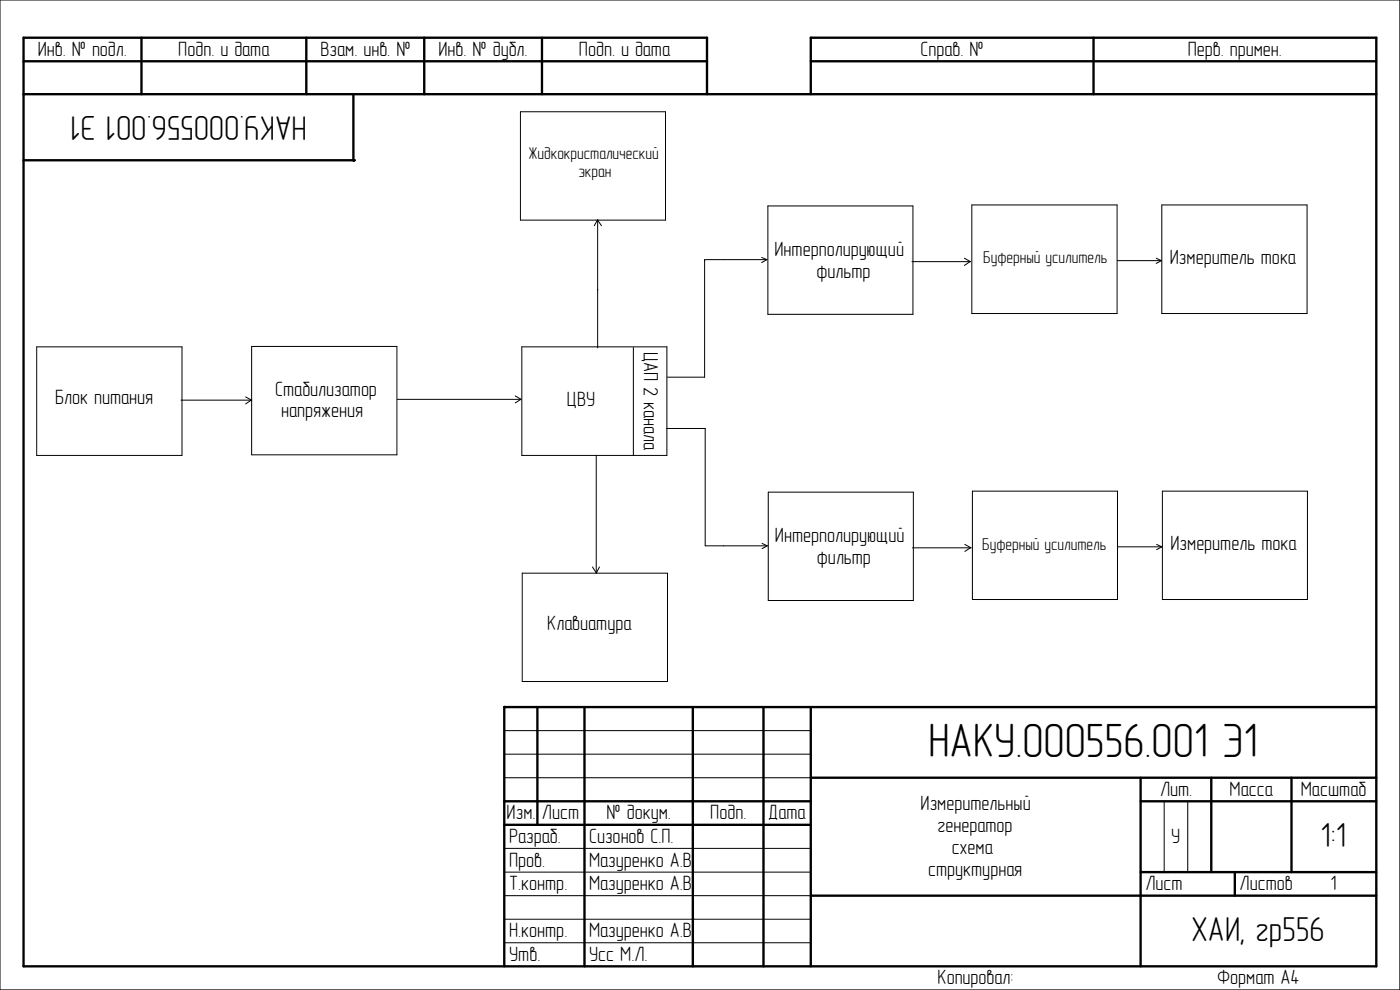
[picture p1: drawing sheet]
<svg xmlns="http://www.w3.org/2000/svg" width="297mm" height="210mm" viewBox="0 0 297 210" stroke-linecap="round" stroke-linejoin="round" font-family="sans-serif">
<defs><g id="words">
<text font-size="10.2" x="197" y="160.5">НАКУ.000556.001 Э1</text>
<g font-size="7.3">
<text x="65.1" y="24.7" transform="rotate(-180 65.1 24.7)">НАКУ.000556.001 Э1</text>
<text x="280.2" y="179.7">1:1</text>
<text x="252.7" y="199.7">ХАИ, гр556</text>
</g>
<g font-size="4.4">
<text x="8" y="11.9">Инв. № подл.</text>
<text x="37.8" y="11.9">Подп. и дата</text>
<text x="68" y="11.9">Взам. инв. №</text>
<text x="93" y="11.9">Инв. № дубл.</text>
<text x="122.8" y="11.9">Подп. и дата</text>
<text x="195.3" y="11.9">Справ. №</text>
<text x="252" y="11.9">Перв. примен.</text>
<text x="164.3" y="54.4">Интерполирующий</text>
<text x="173.2" y="58.9">фильтр</text>
<text x="248.2" y="55.9">Измеритель тока</text>
<text x="136.6" y="74.6" transform="rotate(90 136.6 74.6)">ЦАП 2 канала</text>
<text x="58.4" y="83.9">Стабилизатор</text>
<text x="11.7" y="85.7">Блок питания</text>
<text x="59.7" y="88.5">напряжения</text>
<text x="120.3" y="86">ЦВУ</text>
<text x="164.4" y="115">Интерполирующий</text>
<text x="173.3" y="119.6">фильтр</text>
<text x="248.3" y="116.6">Измеритель тока</text>
<text x="116.1" y="133.7">Клавиатура</text>
<text x="107.5" y="173.8">Изм.</text>
<text x="115" y="173.8">Лист</text>
<text x="128.7" y="173.8">№ докум.</text>
<text x="150.7" y="173.8">Подп.</text>
<text x="163" y="173.8">Дата</text>
<text x="195.3" y="171.9">Измерительный</text>
<text x="246.1" y="168.8">Лит.</text>
<text x="260.9" y="168.8">Масса</text>
<text x="276" y="168.8">Масштаб</text>
<text x="108" y="178.8">Разраб.</text>
<text x="125" y="178.8">Сизонов С.П.</text>
<text x="198.9" y="176.5">генератор</text>
<text x="248.5" y="178.8">У</text>
<text x="108" y="183.8">Пров.</text>
<text x="125" y="183.8">Мазуренко А.В.</text>
<text x="196.9" y="185.7">структурная</text>
<text x="201.9" y="181.1">схема</text>
<text x="108" y="188.8">Т.контр.</text>
<text x="125" y="188.8">Мазуренко А.В.</text>
<text x="243" y="188.8">Лист</text>
<text x="263" y="188.8">Листов</text>
<text x="282.3" y="188.8">1</text>
<text x="108" y="198.8">Н.контр.</text>
<text x="108" y="203.8">Утв.</text>
<text x="125" y="198.8">Мазуренко А.В.</text>
<text x="125" y="203.8">Усс М.Л.</text>
<text x="198.9" y="208.8">Копировал:</text>
<text x="258.2" y="208.8">Формат А4</text>
</g>
<g font-size="3.6">
<text x="112.1" y="33.8">Жидкокристалический</text>
<text x="122.7" y="37.6">экран</text>
<text x="208.6" y="55.9">Буферный усилитель</text>
<text x="208.4" y="116.6">Буферный усилитель</text>
</g>
</g></defs>
<g fill="none" stroke="#000" stroke-width=".21">
<path d="M0 0h297v210h-297zM110.4 23.7h30.8v23h-30.8zM126.1 47.9l.7-1.3v27.2M126.8 46.7l.8 1.2M161.6 54.6l1.1 .5M162.7 55.1h-13.2v24.9h-7.9M162.7 55.1l-1.1 .6M162.9 43.7h30.8v23h-30.8zM204.6 54.8l1.3 .7h-12.4M205.8 55.5l-1.2 .8M206.2 43.5h30.8v23h-30.8zM237.1 55.3h9.3"/>
<path d="M245.3 54.8l1.1 .5M246.4 55.3l-1.1 .6M246.5 43.5h30.8v23h-30.8zM7.8 73.6h30.8v23h-30.8zM53.4 73.5h30.8v23h-30.8zM110.7 73.6h30.8v23h-30.8zM134.4 73.7v22.9M52.1 84.2l1.3 .7h-15M53.3 84.9l-1.2 .8M84.3 84.7h26.2l-1.2 .8M109.3 84l1.3 .7M126.5 96.6v25l.7-1.3"/>
<path d="M141.4 90.9h8.2v24.9h13.2M161.7 115.3l1.1 .5M162.8 115.8l-1.1 .6M163 104.4h30.8v23h-30.8zM204.7 115.5l1.3 .7h-12.4M205.9 116.2l-1.2 .8M206.3 104.2h30.8v23h-30.8zM237.2 116h9.3M245.4 115.5l1.1 .5M246.5 116l-1.1 .6M246.6 104.2h30.8v23h-30.8zM110.8 121.6h30.8v23h-30.8z"/>
<path d="M125.7 120.3l.8 1.2M107 155h65M107 160h65M107 165h65M107 180h65M247 170v15M252 170v15M107 185h65M107 190h65M107 195h65M107 200h65"/>
</g>
<g fill="none" stroke="#000" stroke-width=".5">
<path d="M5 20h287M5 13h145M30 8v12M65 8v12M75 20v14h-70M90 8v12M115 8v12M150 20v-12h-145v197h287v-197h-120v12M172 13h120M232 8v12M114 150v25M124 150v55"/>
<path d="M147 150v55M162 150v55M172 150v55M292 150h-185v55M107 170h65M107 175h65M172 165h120M242 170h50M242 165v40M257 165v20M274 165v20M172 190h120"/>
<path d="M242 185h50M262 185v5"/>
</g>
<g fill="#000">
<circle cx="75" cy="34" r=".25"/>
<circle cx="107" cy="150" r=".25"/>
</g>
<use href="#words"/>
</svg>
